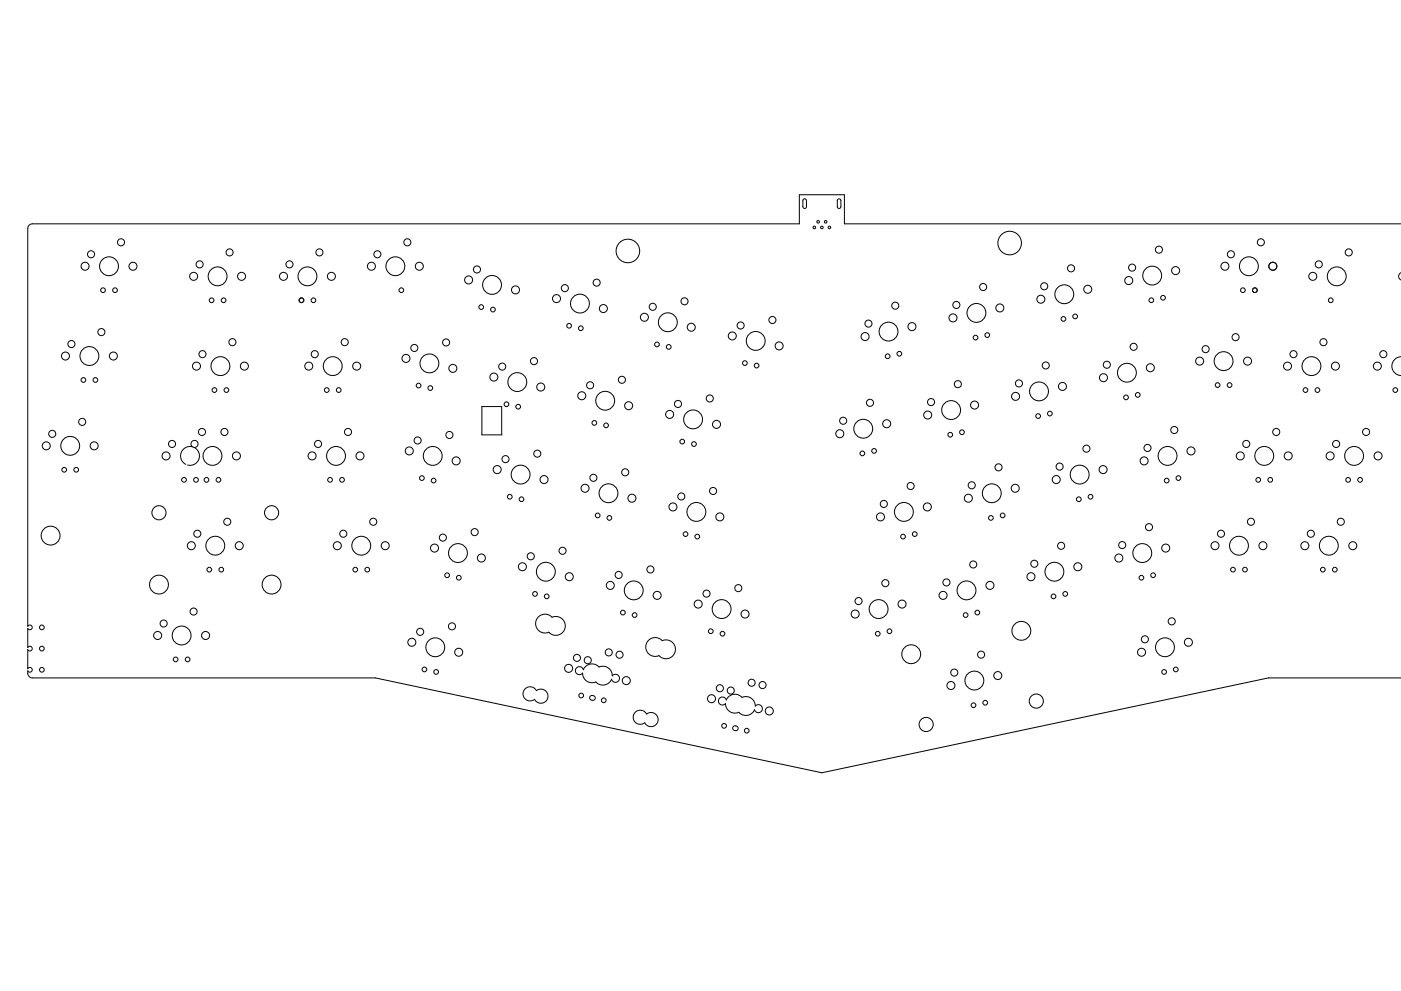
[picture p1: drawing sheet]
<svg xmlns="http://www.w3.org/2000/svg" width="297mm" height="210mm" viewBox="0 0 297 210" stroke-linecap="round" stroke-linejoin="round" font-family="sans-serif">
<g fill="none" stroke="#000" stroke-width=".21">
<path d="M170.3 42.3l.4-.1 .3 .3v1.4l-.3 .3h-.3l-.2-.3zM177.6 42.3l.4-.1 .3 .3v1.4l-.3 .3h-.3l-.2-.3zM297.1 47.5h-118.1v-6.2h-9.5v6.2h-162.6a1 1 0 0 0-1 1v84.4l.2-.2 .4-.1 .3 .5-.1 .3-.3 .2-.5-.3v4.1l.2-.2 .4-.1 .3 .5-.1 .3-.3 .2-.5-.3v4.1l.2-.2 .4-.1 .3 .5-.3 .5h-.4l-.2-.3v.5a1 1 0 0 0 1 1h72.7l94.7 20.2 94.6-20.2h28.2M297.1 57.8a.84 .84 0 0 0-.6 .8 .84 .84 0 0 0 .6 .8M297.1 75.7a2 2 0 0 0-2 2 2 2 0 0 0 2 2M39.4 98.5a2 2 0 0 1-.3-3.4 2 2 0 0 1 3.1 1.2 2 2 0 0 1-2.4 2.4M40.8 94.8a.75 .75 0 0 1 0-1.2 .75 .75 0 0 1 1.2 .4 .75 .75 0 0 1-.8 .9M102.2 86.3h4.2v6h-4.2zM114.1 130.9a2.09 2.09 0 0 1 3 0 2.02 2.02 0 0 1 2.7 2.4 2.02 2.02 0 0 1-3.5 .9 2 2 0 0 1-2.4-.8 2 2 0 0 1 .2-2.5zM137.5 135.9a2.09 2.09 0 0 1 3 0 2.02 2.02 0 0 1 2.6 2.4 2.02 2.02 0 0 1-3.4 .8 2 2 0 0 1-2.4-.7 2 2 0 0 1 .2-2.5zM111.3 146.2a1.5 1.5 0 0 1 2.4 .3 1.5 1.5 0 0 1 2.2 .3 1.5 1.5 0 0 1-.4 2.2 1.5 1.5 0 0 1-2.2-.6 1.5 1.5 0 0 1-2-.2 1.5 1.5 0 0 1 0-2zM122.3 141.7a.85 .85 0 0 1 1.4 .4 2.01 2.01 0 0 1 3.3-.6 2 2 0 0 1 2.8 1.9 .85 .85 0 0 1 1.3 0 .85 .85 0 0 1-.2 1.3 .85 .85 0 0 1-1.2-.6 2.01 2.01 0 0 1-3.4 .6 2 2 0 0 1-2.8-1.9 .85 .85 0 0 1-1.2 .1 .85 .85 0 0 1 0-1.2z"/>
<path d="M125.2 147.7l.3-.1 .5 .1 .2 .3-.1 .4-.4 .2-.5-.1-.2-.4zM134.7 151.1a1.5 1.5 0 0 1 2.4 .4 1.5 1.5 0 0 1 2.2 .3 1.5 1.5 0 0 1-.5 2.2 1.5 1.5 0 0 1-2.1-.7 1.5 1.5 0 0 1-2.1-.1 1.5 1.5 0 0 1 .1-2.1zM152.6 148.1a.85 .85 0 0 1 1.4 .4 2 2 0 0 1 3.3-.5 2 2 0 0 1 2.8 1.8 .85 .85 0 0 1 1.4 0 .85 .85 0 0 1-.3 1.3 .85 .85 0 0 1-1.2-.5 2 2 0 0 1-3.4 .5 2 2 0 0 1-2.8-1.8 .85 .85 0 0 1-1.2 .1 .85 .85 0 0 1 0-1.3zM155.5 154.1l.4-.1 .4 .1 .2 .4-.1 .3-.4 .2-.5-.1-.2-.4z"/>
<circle cx="18" cy="56.5" r=".85"/>
<circle cx="19.3" cy="53.9" r=".75"/>
<circle cx="23.1" cy="56.5" r="2"/>
<circle cx="25.7" cy="51.4" r=".75"/>
<circle cx="28.2" cy="56.5" r=".85"/>
<circle cx="41.1" cy="58.6" r=".85"/>
<circle cx="42.3" cy="56.1" r=".75"/>
<circle cx="46.1" cy="58.6" r="2"/>
<circle cx="48.7" cy="53.5" r=".75"/>
<circle cx="51.2" cy="58.6" r=".85"/>
<circle cx="60.1" cy="58.6" r=".85"/>
<circle cx="61.4" cy="56.1" r=".75"/>
<circle cx="65.2" cy="58.6" r="2"/>
<circle cx="67.7" cy="53.5" r=".75"/>
<circle cx="70.3" cy="58.6" r=".85"/>
<circle cx="78.7" cy="56.5" r=".85"/>
<circle cx="80" cy="53.9" r=".75"/>
<circle cx="83.8" cy="56.5" r="2"/>
<circle cx="86.4" cy="51.4" r=".75"/>
<circle cx="88.9" cy="56.5" r=".85"/>
<circle cx="99.4" cy="59.4" r=".85"/>
<circle cx="101.1" cy="57.2" r=".75"/>
<circle cx="126.5" cy="60" r=".75"/>
<circle cx="133.1" cy="53.2" r="2.5"/>
<circle cx="172.7" cy="48.3" r=".28"/>
<circle cx="173.5" cy="47.1" r=".27"/>
<circle cx="174.3" cy="48.3" r=".28"/>
<circle cx="175.1" cy="47.1" r=".28"/>
<circle cx="175.9" cy="48.3" r=".28"/>
<circle cx="214.1" cy="51.6" r="2.5"/>
<circle cx="227.1" cy="56.9" r=".75"/>
<circle cx="239.3" cy="59.5" r=".85"/>
<circle cx="240" cy="56.8" r=".75"/>
<circle cx="244.3" cy="58.5" r="2"/>
<circle cx="245.7" cy="53" r=".75"/>
<circle cx="249.3" cy="57.4" r=".85"/>
<circle cx="259.7" cy="56.5" r=".85"/>
<circle cx="261" cy="53.9" r=".75"/>
<circle cx="264.8" cy="56.5" r="2"/>
<circle cx="267.3" cy="51.4" r=".75"/>
<circle cx="269.9" cy="56.5" r=".85"/>
<circle cx="278.3" cy="58.6" r=".85"/>
<circle cx="279.6" cy="56.1" r=".75"/>
<circle cx="283.4" cy="58.6" r="2"/>
<circle cx="286" cy="53.5" r=".75"/>
<circle cx="13.9" cy="75.5" r=".85"/>
<circle cx="15.1" cy="73" r=".75"/>
<circle cx="19" cy="75.5" r="2"/>
<circle cx="21.5" cy="70.5" r=".75"/>
<circle cx="21.8" cy="61.6" r=".5"/>
<circle cx="24" cy="75.5" r=".85"/>
<circle cx="24.4" cy="61.6" r=".5"/>
<circle cx="41.7" cy="77.7" r=".85"/>
<circle cx="42.9" cy="75.1" r=".75"/>
<circle cx="44.9" cy="63.7" r=".5"/>
<circle cx="46.7" cy="77.7" r="2"/>
<circle cx="47.4" cy="63.7" r=".5"/>
<circle cx="49.3" cy="72.6" r=".75"/>
<circle cx="51.8" cy="77.7" r=".85"/>
<circle cx="63.9" cy="63.7" r=".5"/>
<circle cx="65.5" cy="77.7" r=".85"/>
<circle cx="66.5" cy="63.7" r=".5"/>
<circle cx="66.7" cy="75.1" r=".75"/>
<circle cx="70.5" cy="77.7" r="2"/>
<circle cx="73.1" cy="72.6" r=".75"/>
<circle cx="75.6" cy="77.7" r=".85"/>
<circle cx="85.1" cy="61.6" r=".5"/>
<circle cx="86.1" cy="76" r=".85"/>
<circle cx="87.8" cy="73.8" r=".75"/>
<circle cx="91" cy="77.1" r="2"/>
<circle cx="94.6" cy="72.7" r=".75"/>
<circle cx="96" cy="78.2" r=".85"/>
<circle cx="102" cy="65.2" r=".5"/>
<circle cx="104.3" cy="60.4" r="2"/>
<circle cx="104.5" cy="65.7" r=".5"/>
<circle cx="106.5" cy="77.8" r=".75"/>
<circle cx="109.3" cy="61.5" r=".85"/>
<circle cx="113.2" cy="76.6" r=".75"/>
<circle cx="118" cy="63.4" r=".85"/>
<circle cx="119.8" cy="61.1" r=".75"/>
<circle cx="120.7" cy="69.1" r=".5"/>
<circle cx="123" cy="64.4" r="2"/>
<circle cx="123.1" cy="69.6" r=".5"/>
<circle cx="127.9" cy="65.5" r=".85"/>
<circle cx="136.6" cy="67.3" r=".85"/>
<circle cx="138.4" cy="65.1" r=".75"/>
<circle cx="139.3" cy="73.1" r=".5"/>
<circle cx="141.6" cy="68.4" r="2"/>
<circle cx="141.8" cy="73.6" r=".5"/>
<circle cx="145.1" cy="63.9" r=".75"/>
<circle cx="146.6" cy="69.4" r=".85"/>
<circle cx="155.3" cy="71.3" r=".85"/>
<circle cx="157" cy="69.1" r=".75"/>
<circle cx="157.9" cy="77" r=".5"/>
<circle cx="160.2" cy="72.3" r="2"/>
<circle cx="160.4" cy="77.6" r=".5"/>
<circle cx="163.8" cy="67.9" r=".75"/>
<circle cx="165.2" cy="73.4" r=".85"/>
<circle cx="183.4" cy="71.4" r=".85"/>
<circle cx="184.1" cy="68.7" r=".75"/>
<circle cx="188.2" cy="75.6" r=".5"/>
<circle cx="188.4" cy="70.4" r="2"/>
<circle cx="189.8" cy="64.9" r=".75"/>
<circle cx="190.7" cy="75.1" r=".5"/>
<circle cx="193.4" cy="69.3" r=".85"/>
<circle cx="202" cy="67.4" r=".85"/>
<circle cx="202.8" cy="64.7" r=".75"/>
<circle cx="206.8" cy="71.6" r=".5"/>
<circle cx="207" cy="66.4" r="2"/>
<circle cx="208.4" cy="60.9" r=".75"/>
<circle cx="209.3" cy="71.1" r=".5"/>
<circle cx="212" cy="65.3" r=".85"/>
<circle cx="220.7" cy="63.5" r=".85"/>
<circle cx="221.4" cy="60.7" r=".75"/>
<circle cx="221.7" cy="77.5" r=".75"/>
<circle cx="225.5" cy="67.7" r=".5"/>
<circle cx="225.7" cy="62.4" r="2"/>
<circle cx="228" cy="67.1" r=".5"/>
<circle cx="230.6" cy="61.4" r=".85"/>
<circle cx="234.7" cy="77.4" r=".75"/>
<circle cx="238.9" cy="79.1" r="2"/>
<circle cx="240.4" cy="73.6" r=".75"/>
<circle cx="243.9" cy="78" r=".85"/>
<circle cx="244.1" cy="63.7" r=".5"/>
<circle cx="246.6" cy="63.2" r=".5"/>
<circle cx="254.3" cy="76.6" r=".85"/>
<circle cx="255.6" cy="74.1" r=".75"/>
<circle cx="259.4" cy="76.6" r="2"/>
<circle cx="262" cy="71.5" r=".75"/>
<circle cx="263.5" cy="61.6" r=".5"/>
<circle cx="264.5" cy="76.6" r=".85"/>
<circle cx="266.1" cy="61.6" r=".5"/>
<circle cx="273" cy="77.7" r=".85"/>
<circle cx="274.2" cy="75.1" r=".75"/>
<circle cx="278.1" cy="77.7" r="2"/>
<circle cx="280.6" cy="72.6" r=".75"/>
<circle cx="282.1" cy="63.7" r=".5"/>
<circle cx="283.1" cy="77.7" r=".85"/>
<circle cx="292" cy="77.7" r=".85"/>
<circle cx="293.3" cy="75.1" r=".75"/>
<circle cx="9.8" cy="94.6" r=".85"/>
<circle cx="11.1" cy="92" r=".75"/>
<circle cx="13.6" cy="99.7" r=".5"/>
<circle cx="14.9" cy="94.6" r="2"/>
<circle cx="16.2" cy="99.7" r=".5"/>
<circle cx="17.4" cy="89.5" r=".75"/>
<circle cx="17.7" cy="80.6" r=".5"/>
<circle cx="20" cy="94.6" r=".85"/>
<circle cx="20.2" cy="80.6" r=".5"/>
<circle cx="35.2" cy="96.7" r=".85"/>
<circle cx="36.5" cy="94.2" r=".75"/>
<circle cx="42.8" cy="91.6" r=".75"/>
<circle cx="45" cy="96.7" r="2"/>
<circle cx="45.5" cy="82.8" r=".5"/>
<circle cx="47.6" cy="91.6" r=".75"/>
<circle cx="48" cy="82.8" r=".5"/>
<circle cx="50.1" cy="96.7" r=".85"/>
<circle cx="66.2" cy="96.7" r=".85"/>
<circle cx="67.4" cy="94.2" r=".75"/>
<circle cx="69.3" cy="82.8" r=".5"/>
<circle cx="71.2" cy="96.7" r="2"/>
<circle cx="71.8" cy="82.8" r=".5"/>
<circle cx="73.8" cy="91.6" r=".75"/>
<circle cx="76.3" cy="96.7" r=".85"/>
<circle cx="86.8" cy="95.7" r=".85"/>
<circle cx="88.5" cy="93.5" r=".75"/>
<circle cx="88.7" cy="81.8" r=".5"/>
<circle cx="91.2" cy="82.3" r=".5"/>
<circle cx="91.7" cy="96.7" r="2"/>
<circle cx="95.3" cy="92.3" r=".75"/>
<circle cx="96.7" cy="97.8" r=".85"/>
<circle cx="104.7" cy="80" r=".85"/>
<circle cx="105.4" cy="99.6" r=".85"/>
<circle cx="107.2" cy="97.4" r=".75"/>
<circle cx="107.4" cy="85.8" r=".5"/>
<circle cx="109.7" cy="81.1" r="2"/>
<circle cx="109.9" cy="86.3" r=".5"/>
<circle cx="113.9" cy="96.2" r=".75"/>
<circle cx="114.6" cy="82.1" r=".85"/>
<circle cx="123.3" cy="84" r=".85"/>
<circle cx="125.1" cy="81.7" r=".75"/>
<circle cx="126" cy="89.7" r=".5"/>
<circle cx="128.3" cy="85" r="2"/>
<circle cx="128.5" cy="90.3" r=".5"/>
<circle cx="131.9" cy="80.6" r=".75"/>
<circle cx="133.3" cy="86.1" r=".85"/>
<circle cx="142" cy="87.9" r=".85"/>
<circle cx="143.7" cy="85.7" r=".75"/>
<circle cx="144.6" cy="93.7" r=".5"/>
<circle cx="146.9" cy="89" r="2"/>
<circle cx="147.1" cy="94.2" r=".5"/>
<circle cx="150.5" cy="84.5" r=".75"/>
<circle cx="151.9" cy="90" r=".85"/>
<circle cx="178.1" cy="92" r=".85"/>
<circle cx="178.8" cy="89.3" r=".75"/>
<circle cx="182.8" cy="96.2" r=".5"/>
<circle cx="183" cy="91" r="2"/>
<circle cx="184.5" cy="85.5" r=".75"/>
<circle cx="185.3" cy="95.7" r=".5"/>
<circle cx="188" cy="89.9" r=".85"/>
<circle cx="196.7" cy="88.1" r=".85"/>
<circle cx="197.4" cy="85.3" r=".75"/>
<circle cx="201.5" cy="92.2" r=".5"/>
<circle cx="201.7" cy="87" r="2"/>
<circle cx="203.1" cy="81.5" r=".75"/>
<circle cx="204" cy="91.7" r=".5"/>
<circle cx="206.6" cy="85.9" r=".85"/>
<circle cx="211.7" cy="99.2" r=".75"/>
<circle cx="215.3" cy="84.1" r=".85"/>
<circle cx="216" cy="81.3" r=".75"/>
<circle cx="220.1" cy="88.3" r=".5"/>
<circle cx="220.3" cy="83" r="2"/>
<circle cx="222.6" cy="87.7" r=".5"/>
<circle cx="224.7" cy="99" r=".75"/>
<circle cx="225.3" cy="82" r=".85"/>
<circle cx="230.3" cy="95.2" r=".75"/>
<circle cx="233.9" cy="99.6" r=".85"/>
<circle cx="234" cy="80.1" r=".85"/>
<circle cx="238.7" cy="84.3" r=".5"/>
<circle cx="241.2" cy="83.8" r=".5"/>
<circle cx="242.6" cy="97.8" r=".85"/>
<circle cx="243.3" cy="95" r=".75"/>
<circle cx="247.5" cy="96.7" r="2"/>
<circle cx="249" cy="91.2" r=".75"/>
<circle cx="252.5" cy="95.7" r=".85"/>
<circle cx="258.2" cy="81.7" r=".5"/>
<circle cx="260.7" cy="81.7" r=".5"/>
<circle cx="263" cy="96.7" r=".85"/>
<circle cx="264.2" cy="94.2" r=".75"/>
<circle cx="268" cy="96.7" r="2"/>
<circle cx="270.6" cy="91.6" r=".75"/>
<circle cx="273.1" cy="96.7" r=".85"/>
<circle cx="276.8" cy="82.8" r=".5"/>
<circle cx="279.3" cy="82.8" r=".5"/>
<circle cx="282" cy="96.7" r=".85"/>
<circle cx="283.3" cy="94.2" r=".75"/>
<circle cx="287.1" cy="96.7" r="2"/>
<circle cx="289.6" cy="91.6" r=".75"/>
<circle cx="292.2" cy="96.7" r=".85"/>
<circle cx="295.8" cy="82.8" r=".5"/>
<circle cx="10.7" cy="113.6" r="2"/>
<circle cx="33.7" cy="108.8" r="1.5"/>
<circle cx="39" cy="101.8" r=".5"/>
<circle cx="40.6" cy="115.8" r=".85"/>
<circle cx="41.6" cy="101.8" r=".5"/>
<circle cx="41.8" cy="113.2" r=".75"/>
<circle cx="43.8" cy="101.8" r=".5"/>
<circle cx="45.6" cy="115.8" r="2"/>
<circle cx="46.3" cy="101.8" r=".5"/>
<circle cx="48.2" cy="110.7" r=".75"/>
<circle cx="50.7" cy="115.8" r=".85"/>
<circle cx="57.6" cy="108.8" r="1.5"/>
<circle cx="70" cy="101.8" r=".5"/>
<circle cx="71.5" cy="115.8" r=".85"/>
<circle cx="72.5" cy="101.8" r=".5"/>
<circle cx="72.8" cy="113.2" r=".75"/>
<circle cx="76.6" cy="115.8" r="2"/>
<circle cx="79.1" cy="110.7" r=".75"/>
<circle cx="81.7" cy="115.8" r=".85"/>
<circle cx="89.4" cy="101.4" r=".5"/>
<circle cx="91.9" cy="102" r=".5"/>
<circle cx="92.1" cy="116.3" r=".85"/>
<circle cx="93.9" cy="114.1" r=".75"/>
<circle cx="97.1" cy="117.3" r="2"/>
<circle cx="100.6" cy="112.9" r=".75"/>
<circle cx="102.1" cy="118.4" r=".85"/>
<circle cx="108.1" cy="105.4" r=".5"/>
<circle cx="110.4" cy="100.7" r="2"/>
<circle cx="110.6" cy="105.9" r=".5"/>
<circle cx="112.5" cy="118" r=".75"/>
<circle cx="115.3" cy="101.7" r=".85"/>
<circle cx="119.3" cy="116.9" r=".75"/>
<circle cx="124" cy="103.6" r=".85"/>
<circle cx="125.8" cy="101.4" r=".75"/>
<circle cx="126.7" cy="109.4" r=".5"/>
<circle cx="129" cy="104.7" r="2"/>
<circle cx="129.2" cy="109.9" r=".5"/>
<circle cx="132.6" cy="100.2" r=".75"/>
<circle cx="134" cy="105.7" r=".85"/>
<circle cx="142.7" cy="107.6" r=".85"/>
<circle cx="144.4" cy="105.3" r=".75"/>
<circle cx="145.3" cy="113.3" r=".5"/>
<circle cx="147.6" cy="108.6" r="2"/>
<circle cx="147.8" cy="113.8" r=".5"/>
<circle cx="151.2" cy="104.2" r=".75"/>
<circle cx="152.6" cy="109.7" r=".85"/>
<circle cx="186.7" cy="109.7" r=".85"/>
<circle cx="187.4" cy="106.9" r=".75"/>
<circle cx="191.5" cy="113.8" r=".5"/>
<circle cx="191.6" cy="108.6" r="2"/>
<circle cx="193.1" cy="103.1" r=".75"/>
<circle cx="193.9" cy="113.3" r=".5"/>
<circle cx="196.6" cy="107.6" r=".85"/>
<circle cx="205.3" cy="105.7" r=".85"/>
<circle cx="206" cy="103" r=".75"/>
<circle cx="206.3" cy="119.8" r=".75"/>
<circle cx="210.1" cy="109.9" r=".5"/>
<circle cx="210.3" cy="104.7" r="2"/>
<circle cx="212.6" cy="109.4" r=".5"/>
<circle cx="215.2" cy="103.6" r=".85"/>
<circle cx="219.3" cy="119.6" r=".75"/>
<circle cx="223.9" cy="101.7" r=".85"/>
<circle cx="225" cy="115.8" r=".75"/>
<circle cx="228.7" cy="105.9" r=".5"/>
<circle cx="228.9" cy="100.7" r="2"/>
<circle cx="231.2" cy="105.4" r=".5"/>
<circle cx="237.2" cy="118.4" r=".85"/>
<circle cx="237.9" cy="115.6" r=".75"/>
<circle cx="242.2" cy="117.3" r="2"/>
<circle cx="243.6" cy="111.8" r=".75"/>
<circle cx="247.2" cy="116.3" r=".85"/>
<circle cx="247.4" cy="102" r=".5"/>
<circle cx="249.8" cy="101.4" r=".5"/>
<circle cx="257.6" cy="115.8" r=".85"/>
<circle cx="258.9" cy="113.2" r=".75"/>
<circle cx="262.7" cy="115.8" r="2"/>
<circle cx="265.2" cy="110.7" r=".75"/>
<circle cx="266.8" cy="101.8" r=".5"/>
<circle cx="267.8" cy="115.8" r=".85"/>
<circle cx="269.3" cy="101.8" r=".5"/>
<circle cx="276.7" cy="115.8" r=".85"/>
<circle cx="277.9" cy="113.2" r=".75"/>
<circle cx="281.7" cy="115.8" r="2"/>
<circle cx="284.3" cy="110.7" r=".75"/>
<circle cx="285.8" cy="101.8" r=".5"/>
<circle cx="286.8" cy="115.8" r=".85"/>
<circle cx="288.4" cy="101.8" r=".5"/>
<circle cx="8.9" cy="137.6" r=".5"/>
<circle cx="8.9" cy="133.1" r=".5"/>
<circle cx="33.4" cy="134.8" r=".85"/>
<circle cx="33.7" cy="124" r="2"/>
<circle cx="34.7" cy="132.3" r=".75"/>
<circle cx="37.2" cy="139.9" r=".5"/>
<circle cx="38.5" cy="134.8" r="2"/>
<circle cx="39.8" cy="139.9" r=".5"/>
<circle cx="41" cy="129.7" r=".75"/>
<circle cx="43.6" cy="134.8" r=".85"/>
<circle cx="44.4" cy="120.9" r=".5"/>
<circle cx="46.9" cy="120.9" r=".5"/>
<circle cx="57.6" cy="124" r="2"/>
<circle cx="75.3" cy="120.9" r=".5"/>
<circle cx="77.9" cy="120.9" r=".5"/>
<circle cx="87.3" cy="136.3" r=".85"/>
<circle cx="89.1" cy="134.1" r=".75"/>
<circle cx="92.3" cy="137.3" r="2"/>
<circle cx="94.8" cy="122" r=".5"/>
<circle cx="95.8" cy="132.9" r=".75"/>
<circle cx="97.3" cy="138.4" r=".85"/>
<circle cx="97.3" cy="122.6" r=".5"/>
<circle cx="110.8" cy="120.2" r=".85"/>
<circle cx="113.4" cy="126" r=".5"/>
<circle cx="115.7" cy="121.3" r="2"/>
<circle cx="115.9" cy="126.5" r=".5"/>
<circle cx="120.7" cy="122.4" r=".85"/>
<circle cx="122.3" cy="139.6" r=".75"/>
<circle cx="129.1" cy="138.4" r=".75"/>
<circle cx="129.4" cy="124.2" r=".85"/>
<circle cx="131.2" cy="122" r=".75"/>
<circle cx="131.4" cy="138.9" r=".75"/>
<circle cx="132.1" cy="130" r=".5"/>
<circle cx="134.4" cy="125.3" r="2"/>
<circle cx="134.5" cy="130.5" r=".5"/>
<circle cx="137.9" cy="120.8" r=".75"/>
<circle cx="139.3" cy="126.3" r=".85"/>
<circle cx="148" cy="128.2" r=".85"/>
<circle cx="149.8" cy="125.9" r=".75"/>
<circle cx="150.7" cy="133.9" r=".5"/>
<circle cx="153" cy="129.2" r="2"/>
<circle cx="153.2" cy="134.5" r=".5"/>
<circle cx="156.5" cy="124.8" r=".75"/>
<circle cx="158" cy="130.3" r=".85"/>
<circle cx="181.3" cy="130.3" r=".85"/>
<circle cx="182" cy="127.5" r=".75"/>
<circle cx="186.1" cy="134.5" r=".5"/>
<circle cx="186.3" cy="129.2" r="2"/>
<circle cx="187.7" cy="123.7" r=".75"/>
<circle cx="188.6" cy="133.9" r=".5"/>
<circle cx="191.3" cy="128.2" r=".85"/>
<circle cx="193.2" cy="138.8" r="2"/>
<circle cx="199.9" cy="126.3" r=".85"/>
<circle cx="200.7" cy="123.6" r=".75"/>
<circle cx="204.7" cy="130.5" r=".5"/>
<circle cx="204.9" cy="125.3" r="2"/>
<circle cx="207.2" cy="130" r=".5"/>
<circle cx="208" cy="138.9" r=".75"/>
<circle cx="209.9" cy="124.2" r=".85"/>
<circle cx="216.5" cy="133.8" r="2"/>
<circle cx="218.6" cy="122.4" r=".85"/>
<circle cx="223.4" cy="126.5" r=".5"/>
<circle cx="223.6" cy="121.3" r="2"/>
<circle cx="225.9" cy="126" r=".5"/>
<circle cx="228.5" cy="120.2" r=".85"/>
<circle cx="242" cy="122.6" r=".5"/>
<circle cx="242" cy="138.4" r=".85"/>
<circle cx="242.7" cy="135.6" r=".75"/>
<circle cx="244.5" cy="122" r=".5"/>
<circle cx="247" cy="137.3" r="2"/>
<circle cx="248.4" cy="131.8" r=".75"/>
<circle cx="252" cy="136.3" r=".85"/>
<circle cx="261.4" cy="120.9" r=".5"/>
<circle cx="264" cy="120.9" r=".5"/>
<circle cx="280.5" cy="120.9" r=".5"/>
<circle cx="283" cy="120.9" r=".5"/>
<circle cx="8.9" cy="142.1" r=".5"/>
<circle cx="90" cy="142" r=".5"/>
<circle cx="92.5" cy="142.6" r=".5"/>
<circle cx="120.6" cy="141.8" r=".85"/>
<circle cx="123.2" cy="147.6" r=".5"/>
<circle cx="124.6" cy="140.1" r=".75"/>
<circle cx="128" cy="148.6" r=".5"/>
<circle cx="132.8" cy="144.4" r=".85"/>
<circle cx="150.9" cy="148.2" r=".85"/>
<circle cx="152.6" cy="146" r=".75"/>
<circle cx="153.5" cy="154" r=".5"/>
<circle cx="154.9" cy="146.5" r=".75"/>
<circle cx="158.3" cy="155" r=".5"/>
<circle cx="159.4" cy="144.9" r=".75"/>
<circle cx="161.7" cy="145.3" r=".75"/>
<circle cx="163.1" cy="150.8" r=".85"/>
<circle cx="196.4" cy="153.7" r="1.5"/>
<circle cx="201.6" cy="145.4" r=".85"/>
<circle cx="202.3" cy="142.7" r=".75"/>
<circle cx="206.4" cy="149.6" r=".5"/>
<circle cx="206.6" cy="144.4" r="2"/>
<circle cx="208.9" cy="149.1" r=".5"/>
<circle cx="211.6" cy="143.3" r=".85"/>
<circle cx="219.7" cy="148.7" r="1.5"/>
<circle cx="246.8" cy="142.6" r=".5"/>
<circle cx="249.3" cy="142" r=".5"/>
</g>
</svg>
